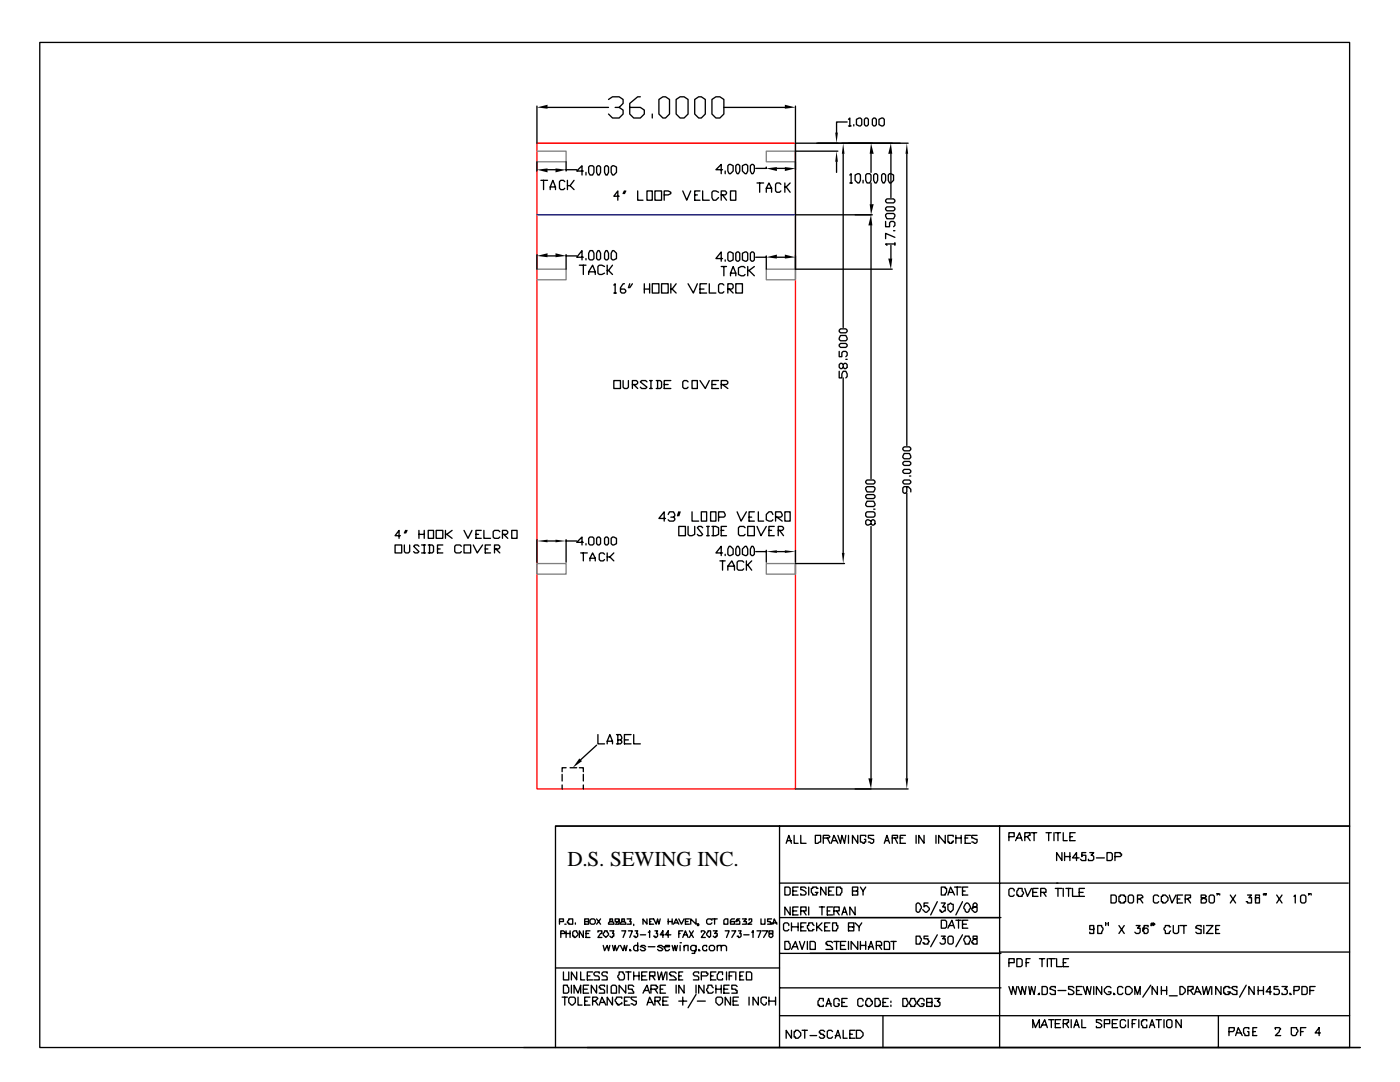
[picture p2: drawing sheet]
<svg xmlns="http://www.w3.org/2000/svg" width="279mm" height="216mm" viewBox="0 0 279 216" stroke-linecap="round" stroke-linejoin="round" font-family="sans-serif">
<defs><g id="words">
<text font-size="4.2" x="113.2" y="172.8">D.S. SEWING INC.</text>
</g></defs>
<path d="M107.2 28.6h51.6v128.8h-51.6z" fill="none" stroke="#f00" stroke-width=".26"/>
<path d="M107.2 42.9h51.6" fill="none" stroke="#00f" stroke-width=".26"/>
<path d="M107.2 30.2h5.8v2.1h-5.8M152.9 30.2h5.9v2.1h-5.9zM107.2 53.7h5.8v2.1h-5.8M152.9 53.7h5.9v2.1h-5.9zM107.2 112.4h5.8v2.2h-5.8zM152.9 112.4h5.9v2.2h-5.9zM158.8 112.4v2.2z" fill="none" stroke="#808080" stroke-width=".26"/>
<g fill="none" stroke="#000" stroke-width=".26">
<path d="M7.9 8.5h261.4v156.3h-158.4v44.2h-103zM121.4 19.8l.8-.5h1.4l.8 .5v.8l-.8 .8h-.8M127.8 19.3h-.5l-1.6 1.3v2.2l.8 .7h1.3l.8-.7v-.8l-.8-.6h-2.1M131.5 19.8l.8-.5h.5l.8 .5v3l-.8 .7h-.5l-.8-.7zM134.9 19.8l.8-.5h.8l.8 .5v3l-.8 .7h-.8l-.8-.7zM138.6 19.8l.8-.5h.6l.8 .5v3l-.8 .7h-.6l-.8-.7zM142.1 19.8l.8-.5h.8l.8 .5v3l-.8 .7h-.8l-.8-.7zM107.2 21.2v7.4M107.2 32.3v1.8M107.9 36h1.4M108.5 36v1.8M109.3 33.9h1.6"/>
<path d="M109.3 21.4h12.1M109.8 37.8v-.5l.5-1.3 .6 1.3v.5M109.8 37.3h1.1M112.7 36.2l-.3-.2h-.5l-.2 .2v1.4l.2 .2h.5l.3-.2M113 32.3v1.8M113 33.9h2.1M113.2 36v1.8M113.8 37l.8 .8M114.6 36l-.8 1h-.6M116.4 34.1h-1.3l1.1-1v1.8M116.9 34.4v.5M117.7 33.1h.6l.2 .2v1.1l-.2 .5h-.6l-.2-.5v-1.1z"/>
<path d="M119.3 33.1h.3l.3 .2v1.1l-.3 .5h-.3l-.2-.5v-1.1zM120.9 33.1h.3l.2 .2v1.1l-.2 .5h-.3l-.2-.5v-1.1zM122.2 33.1l.8 .2v1.1l-.5 .5h-.3l-.2-.5v-1.1zM123.6 39.2h-1.1l.8-1.1v1.9M123.6 21.4l.8 .6v.8l-.8 .7h-1.4l-.8-.7M124.6 38.1l-.2 .5M124.9 38.1l-.3 .5M127.3 38.1v1.9h1M129.1 38.1h1.1v1.9h-1.1zM130.2 22.8v.7M130.7 38.1h1.3v1.9h-1.3zM132.6 38.9h.7l.6-.3v-.2l-.6-.3h-.7v1.9"/>
<path d="M136.3 38.1l.8 1.9 .7-1.9M138.6 38.9h.6M139.7 38.1h-1.1v1.9h1.1M140.2 38.1v1.9h1.4M143.4 38.4l-.5-.3h-.6l-.2 .3v1l.2 .6h.6l.5-.6M143.9 38.9h.8l.3-.3v-.2l-.3-.3h-.8v1.9M144.2 33.9h-1.3l1-1.1v1.9M144.2 38.9l.8 1.1M144.5 21.4h12.1M144.7 34.1v.6M145.3 33.1l.2-.3 .8 .3v1l-.5 .6h-.3l-.2-.6zM145.8 38.1h1v1.9h-1z"/>
<path d="M146.8 33.1l.3-.3h.3l.2 .3v1l-.2 .6h-.3l-.3-.6zM148.2 33.1l.5-.3h.3l.2 .3v1l-.2 .6h-.3l-.5-.6zM149.8 33.1l.2-.3h.3l.2 .3v1l-.2 .6h-.3l-.2-.6zM151.1 36.5h1.3M151.6 36.5v1.9M152.9 38.4v-.8l.6-1.1 .5 1.1v.8M152.9 33.3v.3h-2.1M152.9 37.6h1.1M155 33.6h1.6M155.8 36.8l-.2-.3h-.6l-.2 .3v1.3l.2 .3h.6l.2-.3M156.6 36.5v1.9M156.9 37.3l.8 1.1"/>
<path d="M157.7 36.5l-.8 .8h-.3M158.8 21.2v32.5h19.3M158.8 28.6h22.4M158.8 30.2h8.4M167 32.3v2.1M168.3 30.7v34.7M169.1 24.3h-2.1v2.2M169.3 23.8l.3-.3v1.6M169.3 25.1h.6M169.6 34.9l.3-.2v1.8M169.6 36.5h.5M170.4 24.9v.2"/>
<path d="M170.7 34.9l.5-.2h.2l.3 .2v1.1l-.3 .5h-.2l-.5-.5zM170.9 23.8l.5-.3h.3l.3 .3v1.1l-.3 .2-.8-.2zM172.2 36v.5M172.5 23.8l.3-.3h.2l.3 .3v1.1l-.3 .2h-.2l-.3-.2zM173 34.7h.6l.2 .2v1.1l-.2 .5h-.6l-.2-.5v-1.1zM173.8 30.7v3.7M173.8 36.5v4.2M174.1 23.8l.3-.3h.2l.3 .3v1.1l-.3 .2h-.2l-.3-.2zM174.4 34.9l.2-.2h.3l.3 .2v1.1l-.3 .5h-.3l-.2-.5zM175.4 23.8l.5-.3h.3l.3 .3v1.1l-.3 .2-.8-.2zM175.9 34.9l.3-.2h.3l.2 .2v1.1l-.2 .5h-.3l-.3-.5zM177 39.7h1.3l.3 .3v.2l-.3 .3h-1.3l-.3-.3v-.2z"/>
<path d="M177.3 34.9l.2-.2 .8 .2v1.1l-.5 .5h-.3l-.2-.5zM177.8 30.7v8.7M181 30.7v58.2M107.2 50.8v2.9M109.3 51.1h1.6M113 50.8v2.9M113 51.1h2.1M115.6 52.9h1.3M116.4 51.3h-1.3l1.1-1.3v1.9M116.4 52.9v1.9M116.9 51.6v.3M117.5 54.8v-.6l.8-1.3 .5 1.3v.6"/>
<path d="M117.5 54.2h1.3M117.7 50h.6l.2 .5v1.1l-.2 .3h-.6l-.2-.3v-1.1zM119.3 50h.3l.3 .5v1.1l-.3 .3h-.3l-.2-.3v-1.1zM120.7 53.2l-.6-.3h-.5l-.3 .3v1.3l.3 .3h.5l.6-.3M120.9 50h.3l.2 .5v1.1l-.2 .3h-.3l-.2-.3v-1.1zM121.2 52.9v1.9M121.4 54l.8 .8M122.2 50h.3l.5 .5v1.1l-.5 .3h-.3l-.2-.3v-1.1zM122.2 52.9l-.8 1.1h-.2M122.5 56.9l.3-.3v1.9M122.5 58.5h.5M124.6 56.6h-.2l-.6 .8v.8l.3 .3h.5l.3-.3v-.3l-.3-.2h-.8"/>
<path d="M125.7 56.6l-.3 .8M126.2 56.6l-.5 .8M128.6 56.6v1.9M128.6 57.7h1M129.6 56.6v1.9M130.2 56.6h1.3v1.9h-1.3zM132 56.6h1.3v1.9h-1.3zM133.9 56.6v1.9M134.1 57.7l.8 .8M134.9 56.6l-.8 1.1h-.2M137.3 56.6l1.1 1.9 .8-1.9M139.7 57.7h.8"/>
<path d="M141 56.6h-1.3v1.9h1.3M141.6 56.6v1.9h1.3M143.9 53.2h1.1M144.2 51.6h-1.3l1-1.3v1.8M144.5 56.9l-.3-.3h-.5l-.3 .3v1.3l.3 .3h.5l.3-.3M144.5 53.2v1.8M144.7 51.9v.2M145.3 57.7h.7l.3-.3v-.5l-.3-.3h-.7v1.9M145.5 50.3l.8 .2v1.4l-.5 .2h-.3l-.2-.2v-1.4zM145.5 57.7l.8 .8M145.8 55v-.5l.5-1.3 .5 1.3v.5M145.8 54.5h1"/>
<path d="M146.8 56.6h1.4v1.9h-1.4zM147.1 50.3h.3l.2 .2v1.4l-.2 .2h-.3l-.3-.2v-1.4zM148.2 50.5l.5-.2h.3l.2 .2v1.4l-.2 .2-.8-.2zM148.7 53.4l-.3-.2h-.5l-.5 .2v1.4l.5 .2h.5l.3-.2M149.2 53.2v1.8M149.5 54l1 1M150 50.3h.3l.2 .2v1.4l-.2 .2h-.3l-.2-.2v-1.4zM150.5 53.2l-1 .8h-.3M150.8 51.3h2.1M152.9 51.1v2.6M155 51.3h1.6M158.8 42.9h15.3"/>
<path d="M173.8 45v50.5M176.7 44.2v1h.8v-.8l.3-.2h.5l.3 .2v.6l-.3 .2M177 42.6h1.3l.3 .3-.3 .8h-1.3l-.3-.6v-.2zM177 41.3h1.3l.3 .2v.3l-.3 .3h-1.3l-.3-.3v-.3zM177.8 48.9v2.7M178.3 46h.3M178.6 48.7h-1.9l.3 .2M178.6 47.4l-1.9-.8v1M178.6 48.4v.5M122.5 75.9h1.3v1.6h-1.3zM124.4 75.9v1.4l.2 .2h.5l.3-.2v-1.4M126.2 76.7h.8l.3-.2v-.3l-.3-.3h-.8v1.6"/>
<path d="M126.5 76.7l.8 .8M129.1 76.2l-.2-.3h-.8l-.3 .3 1.3 1.1-.2 .2h-.8l-.3-.2M129.6 75.9h.6M129.6 77.5h.6M129.9 75.9v1.6M131 75.9h.8l.2 .3v1.1l-.2 .2h-.8M131.2 75.9v1.6M132.6 76.7h.7M133.9 75.9h-1.3v1.6h1.3M137.3 76.2l-.2-.3h-.6l-.2 .3v1.1l.2 .2h.6l.2-.2M138.1 75.9h1.1v1.6h-1.1zM139.7 75.9l1.1 1.6 .8-1.6"/>
<path d="M142.1 76.7h.8M143.4 75.9h-1.3v1.6h1.3M143.9 76.7h1.1l.3-.2v-.3l-.3-.3h-1.1v1.6M144.2 76.7l1.1 .8M167.5 68.8l.2-.3h1.1l.3 .3v.3l-.3 .2h-1.1l-.2-.2zM167.5 65.9l.2-.3h1.1l.3 .3v.2l-.3 .3h-1.1l-.2-.3zM167.5 74.1v1.3h.5v-.8l.3-.5h.5l.3 .5v.5l-.3 .3M167.5 70.1v1.1h.5v-.8l.3-.3h.5l.3 .3v.5l-.3 .3M167.7 66.9h1.1l.3 .8-.3 .3h-1.1l-.2-.3zM168.3 72.8l.2-.3h.3l.3 .3v.5l-.3 .3h-.3l-.2-.3v-.5l-.3-.3h-.3l-.2 .3v.5l.2 .3h.3l.3-.3M168.3 75.4v34.9M168.8 71.7h.3"/>
<path d="M173 98.7h1.4l.2 .3v.2l-.2 .3h-1.4l-.2-.3v-.2zM173 97.1h1.4l.2 .3-.2 .8h-1.4l-.2-.6v-.2zM173 95.8h1.4l.2 .2v.3l-.2 .3h-1.4l-.2-.3v-.3zM180.2 96l.2-.2h1.1l.3 .2v.3l-.3 .3h-1.1l-.2-.3zM180.2 93.9l.2-.2h1.1l.3 .2v.3l-.3 .3h-1.1l-.2-.3zM180.2 92.3l.2-.2h1.1l.3 .2v.3l-.3 .3h-1.1l-.2-.3zM180.2 89.4l.2-.2h1.1l.3 .2v.3l-.3 .3h-1.1l-.2-.3zM180.4 90.5h1.1l.3 .8-.3 .2h-1.1l-.2-.2zM181 97.1v1.1l-.3 .2h-.3l-.2-.2v-.8l.2-.3h.8l.6 .5v.6M181 98.4v56.9M181.5 95h.3M78.8 108.7h1.4v1.6h-1.4z"/>
<path d="M79.9 106.9h-1.1l.8-1.1v1.6M80.7 108.7v1.4l.3 .2h.5l.3-.2v-1.4M81 105.8l-.3 .6M81.2 105.8l-.2 .6M83.6 109l-.3-.3h-.5l-.3 .3 1.1 1.1-.3 .2h-.5l-.3-.2M83.6 105.8v1.6M83.6 106.6h1.1M84.1 110.3h.8M84.1 108.7h.8M84.7 105.8v1.6M84.7 108.7v1.6M85.5 105.8h1v1.6h-1z"/>
<path d="M85.5 108.7h.8l.2 .3v1.1l-.2 .2h-.8M85.7 108.7v1.6M87 105.8h1.4v1.6h-1.4zM87.3 109.5h.5M88.4 108.7h-1.1v1.6h1.1M88.9 105.8v1.6M89.2 106.6l1 .8M90.2 105.8l-1 .8h-.3M92.1 109l-.3-.3h-.8l-.2 .3v1.1l.2 .2h.8l.3-.2M92.6 108.7h1.3v1.6h-1.3zM92.6 105.8l.8 1.6 .8-1.6M94.5 108.7l.7 1.6 1.1-1.6"/>
<path d="M95 106.6h.5M96 105.8h-1v1.6h1M96.6 105.8v1.6h1.3M96.8 109.5h.6M97.9 108.7h-1.1v1.6h1.1M98.7 109.5h.8l.2-.2v-.3l-.2-.3h-.8v1.6M99 109.5l.7 .8M99.7 106.1l-.2-.3h-.8l-.3 .3v1.1l.3 .2h.8l.2-.2M100.3 106.6h.8l.2-.2v-.3l-.2-.3h-.8v1.6M100.5 106.6l.8 .8M102.1 105.8h1.1v1.6h-1.1zM107.2 107.7v4.5"/>
<path d="M109.3 107.9h1.6M113 107.7v4.5M113 107.9h2.1M115.9 110.3h1.3M116.4 108.2h-1.3l1.1-1v1.5M116.4 110.3v1.6M116.9 108.5v.2M117.5 107.4l.2-.2h.6l.2 .2v1.1l-.2 .2h-.6l-.2-.2zM117.7 111.9v-.5l.6-1.1 .5 1.1v.5M117.7 111.4h1.1M119.3 107.2h.3l.3 .2v1.1l-.3 .2h-.3l-.2-.2v-1.1zM120.7 107.4l.2-.2h.3l.2 .2v1.1l-.2 .2h-.3l-.2-.2z"/>
<path d="M120.7 110.6l-.3-.3h-.5l-.3 .3v1.1l.3 .2h.5l.3-.2M121.2 110.3v1.6M121.7 111.1l.8 .8M122.2 107.2l.8 .2v1.1l-.5 .2h-.3l-.2-.2v-1.1zM122.5 110.3l-.8 .8h-.5M132.8 103.5h-1.3l1.1-1.4v1.9M133.3 102.7l.3-.6h.8l.3 .8-.3 .3h-.5M134.4 103.2l.3 .3v.2l-.3 .3h-.8l-.3-.3M135.5 105h1.3v1.9h-1.3zM135.5 102.1l-.3 .8M135.7 102.1l-.2 .8M137.3 105v1.6l.3 .3h.5l.5-.3v-1.6"/>
<path d="M138.1 102.1v1.9h1.3M140 102.1h1v1.9h-1zM140.2 105.3l-.2-.3h-.6l-.2 .3 1 1.3-.2 .3h-.6l-.2-.3M141 105h.6M141 106.9h.6M141.3 105v1.9M141.8 102.1h1.1v1.9h-1.1zM142.1 105h.8l.5 .3v1.3l-.5 .3h-.8M142.3 105v1.9M143.4 103.2h1.1l.2-.3-.2-.8h-1.1v1.9M143.7 111.9h1M143.9 105.8h.6"/>
<path d="M144.2 110.3h-1.3l1-1.3v1.9M144.2 111.9v1.9M144.7 110.6v.3M145 105h-1.1v1.9h1.1M145.3 113.8v-.8l.7-1.1 .6 1.1v.8M145.3 113h1.3M145.5 109h.3l.5 .5v1.1l-.5 .3h-.3l-.2-.3v-1.1zM147.1 109h.3l.2 .5v1.1l-.2 .3h-.3l-.3-.3v-1.1zM147.1 102.1l.8 1.9 1.1-1.9M148.2 109.5l.5-.5h.3l.2 .5v1.1l-.2 .3-.8-.3zM148.4 112.2l-.2-.3h-.8l-.3 .3v1.3l.3 .3h.8l.2-.3M148.7 105.3l-.3-.3h-.8l-.2 .3v1.3l.2 .3h.8l.3-.3"/>
<path d="M149 111.9v1.9M149.2 105h1.3v1.9h-1.3zM149.2 112.7l.8 1.1M149.5 103.2h.5M150 109h.3l.2 .5v1.1l-.2 .3h-.3l-.2-.3v-1.1zM150 111.9l-.8 .8h-.2M150.5 102.1h-1v1.9h1M150.8 110.1h2.1M151.1 105l.8 1.9 1-1.9M151.3 102.1v1.9h1.1M152.9 109.8v2.4M153.5 105.8h.5"/>
<path d="M154.3 102.7l-.3-.6h-.5l-.6 .6v1l.6 .3h.5l.3-.3M154.5 105h-1v1.9h1M154.8 103.2h1l.3-.3-.3-.8h-1v1.9M155 103.2l1.1 .8M155 110.1h1.6M155.3 105.8h.8l.3-.2v-.3l-.3-.3h-.8v1.9M155.6 105.8l.8 1.1M156.6 102.1h1.1v1.9h-1.1zM158.8 109.8v2.4M158.8 112.4h9.7M172.8 102.4l.2-.3h1.4l.2 .3v.5l-.2 .3h-1.4l-.2-.3zM173 100h1.4l.2 .8-.2 .3h-1.4l-.2-.3z"/>
<path d="M173.8 104l.3-.3h.3l.2 .3v.5l-.2 .3h-.3l-.3-.3v-.5l-.5-.3h-.3l-.2 .3v.5l.2 .3 .8-.3M173.8 105v50.3M174.4 101.6h.2M112.2 154.5v1.3M112.2 156.6v.8M113 153.2h-.8v.8M113.8 153.2h1.3M115.6 153.2h.8v.8M116.4 154.5v1.3M116.4 156.6v.8M119.1 148.7l-3.2 2.9M119.3 146.6v1.8h1.4"/>
<path d="M121.2 148.4v-.5l.5-1.3 .5 1.3v.5M121.2 147.9h1M123 146.6h.8l.3 .5v.3l-.3 .2M123.3 147.6h.5l.3 .3v.3l-.3 .2h-.8M123.3 146.6v1.8M124.6 147.6h.8M125.9 146.6h-1.3v1.8h1.3M126.5 146.6v1.8h1.3M158.8 157.4h22.4M110.9 164.8h158.4v44.2M155.6 164.8v44.2M156.6 177h.8l.3 .3v1l-.3 .3h-.8z"/>
<path d="M156.9 168.3l.5-1.6 .6 1.6M157.2 167.7h.8M158.2 177.8h.8M158.5 166.7v1.6h.8M159.3 177h-1.1v1.6h1.1M159.8 166.7v1.6h1.1M160.9 177.3l-.3-.3h-.8v.5h.3l.8 .6v.2l-.3 .3h-.8v-.3M161.4 177v1.6M162.7 166.7h1.1v1.3h-.3l-.3 .3h-.5zM163.2 177.3h-.2v-.3h-.8v.3h-.3v.8l.3 .2v.3h.8v-.3l.2-.2h-.5M164.3 167.2h1.1l.2-.2-.2-.3h-1.1v1.6M164.8 177v1.6l-1-1.6v1.6"/>
<path d="M165.1 167.2l.5 1.1M165.4 177.8h.5M165.9 168.3l.5-1.6 .8 1.6M166.2 167.7h.8M166.4 177h-1v1.6h1M167 177h.7v.3h.3v.8l-.3 .2v.3h-.7zM167.2 166.7l.5 1.6 .3-1.6 .5 1.6 .3-1.6M169.3 166.7v1.6M170.1 177.8h.8l.3-.3v-.5h-1.1v1.6h1.1v-.8h-.3M171.2 166.7v1.6l-1.1-1.6v1.6M171.7 177l.5 .8v.8M172.8 167v-.3h-1.1v1.3l.8 .3v-.3h.3v-.5h-.3"/>
<path d="M172.8 177l-.6 .8M174.4 166.7h-1.1v.5l1.1 .3v.5l-.3 .3-.8-.3M176.5 168.3l.5-1.6 .5 1.6M176.7 167.7h.6M178.1 167.2h1v-.5h-1v1.6M178.6 167.2l.5 1.1M179.7 167.2h.5M180.7 166.7h-1v1.6h1M182.8 166.7v1.6M184.4 166.7v1.6l-1-1.6v1.6M186.8 166.7v1.6M187.1 179.9l-1.4 2.7"/>
<path d="M187.9 177h.7v.3h.3v.8l-.3 .2v.3h-.7zM188.6 166.7v1.6l-1.3-1.6v1.6M189.2 178.6l.5-1.6 .8 1.6M189.4 178.1h.8M190.2 167v-.3h-1v1.3h.2v.3h.6v-.3h.2v-.3M190.5 177h1.3M190.8 167.2h1M190.8 166.7v1.6M191 177v1.6M191.8 166.7v1.6M192.1 177.8h.5M192.1 179.9l-1.3 2.7"/>
<path d="M192.6 167.2h.5M193.1 177h-1v1.6h1M193.7 166.7h-1.1v1.6h1.1M195 166.7h-1.1v.5l1.1 .3v.5l-.3 .3-.8-.3M199.5 164.8v11.4h-43.9M201.3 167h1.1v-.8h-1.1v1.5M202.4 177.8v-.3l-.3-.2h-.5l-.3 .2v1.1l.3 .3h.5l.3-.3M202.7 167.7l.8-1.5 .5 1.5M202.9 167.2h.8M203.2 177.3h.8v.5l.3 .3-.3 .8h-.8v-.3h-.3v-.8l.3-.3zM204.5 177.3l.6 1.6 .7-1.6M204.5 167h.6l.2-.3h.3v-.5h-1.1v1.5"/>
<path d="M205.1 167l.5 .7M205.8 166.2h1.1M206.1 178.1h.8M206.4 166.2v1.5M207.2 177.3h-1.1v1.6h1.1M207.7 178.1h1.1v-.6l-.3-.2h-.8v1.6M208.2 178.1l.6 .8M208.8 166.2h1M209.3 166.2v1.5M210.3 166.2v1.5M210.6 177.3h1.3M210.6 166.2h1.1"/>
<path d="M210.9 176.2h58.2M211.1 176.2h-11.6v32.8M211.1 166.2v1.5M211.1 177.3v1.6M211.9 170.1v1.6l-1-1.6v1.6M212.2 166.2v1.5h.8M212.2 177.3v1.6M212.5 170.1v1.6M212.5 170.9h1M212.7 177.3h1.1M213.3 177.3v1.6M213.5 167h.5"/>
<path d="M213.5 170.1v1.6M214 177.3v1.6h1.1M214.6 166.2h-1.1v1.5h1.1M215.4 171.2h-1.4l.8-1.1v1.6M215.4 178.1h.8M216.4 177.3h-1v1.6h1M216.7 170.1h-.8v.8v-.2h.8v1h-.8l-.3-.3M217.5 170.1h.8l-.5 .6h.2l.3 .2v.5l-.3 .3h-.8v-.3M218.8 171.2h1.6M220.9 170.1h.8l.3 .3v1l-.3 .3h-.8zM221.7 178.6h.8l.3 .3v1l-.3 .3h-.8zM222.5 170.9h1.1l.2-.2v-.3h-.2v-.3h-1.1v1.6"/>
<path d="M223.3 178.9h.3v-.3h.8v.3h.2v1h-.2v.3h-.8v-.3h-.3zM225.2 178.9l.2-.3h.6l.2 .3v1l-.2 .3h-.6l-.2-.3zM227 179.4h.5l.3-.3h.3v-.2l-.3-.3h-.8v1.6M227.5 179.4l.6 .8M231.2 178.9l-.2-.3h-.5l-.3 .3v1l.3 .3h.5l.2-.3M231.8 178.9h.2v-.3h.6l.5 .5v.6l-.5 .5h-.6v-.3h-.2zM233.4 178.6l.5 1.6 .8-1.6M234.9 179.4h.6M236 178.6h-1.1v1.6h1.1M236.5 179.4h.6l.2-.3h.3v-.5h-1.1v1.6M237.1 179.4l.5 .8M239.7 178.6v.5h.5l.3 .3h.3v.5l-.3 .3h-.8v-.8h.3l.8-.5-.3-.3z"/>
<path d="M241.3 178.9a.66 .66 0 0 1 1.1 0v1l-.3 .3h-.5l-.3-.3zM243.2 178.3h-.3h.3l-.3 .3M243.4 178.3v.3M245.5 178.6l1.1 1.6M246.6 178.6l-1.1 1.6M249 178.6h.8l-.6 .5h.6v1.1h-.8v-.3h-.3M251.4 178.9v-.3h-.8v1.6h.8v-1.1h-.8v.6M252.1 178.3v.3M252.7 178.3h-.3h.3v.3h-.3M254.8 178.6l1.1 1.6M255.9 178.6l-1.1 1.6M258.2 178.9l.3-.3v1.6"/>
<path d="M259.6 178.9l.2-.3h.5l.3 .3v1l-.3 .3h-.5l-.2-.3zM261.4 178.3h-.3h.3l-.3 .3M261.7 178.3v.3M110.9 193.1h44.7M111.7 183.9h.7v-.5h-.7v1M111.9 186.3h.8v-.3l-.3-.3h-.5v1.4M112.2 199h1M112.4 196.6h.8v.2l.3 .3v.8l-.3 .3h-.8zM112.4 193.9v1.6h1.1v-1.6M112.7 184.4h.3zM112.7 199v1.6M113 185.7v1.4"/>
<path d="M113 186.3h.8M113.5 199.2a.94 .94 0 0 1 1.3 0v.8l-.5 .6h-.3l-.5-.6zM113.5 183.4h.8v1h-.8v-.3h-.3zM113.8 185.7v1.4M114 196.6v1.6M114.3 186l.3-.3h.5l.3 .8-.6 .6h-.2v-.3h-.3zM114.6 198.2v-1.6l.8 1.6 .5-1.6v1.6M114.8 184.1v.3M115.1 193.9v1.6l-1.1-1.6v1.6M115.4 199v1.6h.8M115.9 193.9v1.6h.8M116.4 185.7v1.4l-.8-1.4v1.4"/>
<path d="M116.4 197.4h.8M116.7 183.9h.8v-.5h-.8v1h.8v-.5h-.3M116.7 199.8h.5M116.9 186.3h.6M117.2 194.7h.5M117.5 196.6h-1.1v1.6h1.1M117.7 183.6a.66 .66 0 0 1 1.1 0v.5l-.3 .3h-.5l-.3-.3zM117.7 199h-1v1.6h1M117.7 185.7h-.8v1.4h.8M118.3 199.8h.5l.5-.6-.2-.2h-.8v1.6M118.3 193.9h-1.1v1.6h1.1M118.8 199.8l.5 .8"/>
<path d="M119.1 196.6v1.6l-1.1-1.6v1.6M119.1 183.4l.8 1M119.3 186v-.3h.8v.6h-.2l-.6 .8h.8M119.6 194.2v-.3h-.8l-.3 .3v.3l.3 .2h.5l.3 .3v.5h-1.1M119.9 183.4l-.8 1M120.4 188.6l.3 1.1 .5-1.1 .2 1.1 .3-1.1M120.7 185.7h.5v.3l.2 .3v.2l-.5 .6-.5-.6zM120.7 196.8v-.2h-.8l-.3 .2v.3h.3v.3h.5l.3 .2v.6h-1.1M121.2 194.2v-.3h-.8l-.3 .3v.3l.3 .2h.5l.3 .3v.5h-1.1M121.2 196.6v1.6M121.7 183.4v.5h.5l.3 .2v.3h-1.1v-.3l.3-.2h.5v-.5zM121.7 185.7h.8l-.3 .6h.3v.5h-.3v.3h-.2l-.3-.3"/>
<path d="M122 196.8l.2-.2h.6l.2 .2v1.4h-1zM122.2 199v1.6l-1-1.6v1.6M122.2 188.6l.3 1.1 .3-1.1 .2 1.1 .6-1.1M123.6 193.9h.8v.3l.2 .3v.8l-.2 .2h-.8v-.2l-.3-.3v-.3l.3-.2zM123.6 183.6v.3h-.3l-.3 .2v-.2h-.2v-.5h.8v1h-.8M123.8 188.6l.6 1.1 .2-1.1 .3 1.1 .2-1.1M124.1 183.4v.5h.5l.3 .2v.3h-1.1v-.3l.3-.2h.5v-.5zM124.1 199.2v-.2h-1.1v.2l-.2 .3v.3l.2 .2v.3h.3v.3l.8-.3v-.3M124.1 185.7h.8l-.5 1.4M124.6 199.8h.5M124.9 196.6v1.6l-1.3-1.6v1.6M124.9 193.9h1"/>
<path d="M125.1 183.4h.8l-.2 .5h.2v.5h-.8M125.4 185.7h.8l-.5 1.4M125.4 193.9v1.6M125.7 189.4l.2 .3h-.2zM125.7 199h-1.1v1.6h1.1M126.5 196.8l-.3-.2h-.8v.8h.8v.2l.3 .3v.3h-1.1M126.5 194.7h1M126.5 184.4v.3M126.5 193.9v1.6M126.7 185.7h.6l-.3 .6h.3v.5l-.3 .3h-.3v-.3h-.2M127 199h-1.1v.2l.3 .3 .8 .3v.5l-.3 .3-.8-.3M127.3 188.9v-.3h-.6l-.2 .3v.5l.2 .3h.6v-.3"/>
<path d="M127.3 188.1v1.6M127.5 193.9v1.6M127.8 186.5h1.1M128.1 194.7h.8M128.3 198.2l.8-1.6 .5 1.6M128.6 197.6h.8M128.9 188.9l-.3-.3h-.5l-.3 .3h.3l.8 .5-.3 .3h-.5l-.3-.3M129.1 193.9h-1v1.6h1M129.1 183.4v1l-.8-1v1M129.4 186h.2v-.3v1.4M129.4 188.9h1.3M129.6 194.7h1.1v-.8h-1.1v1.6"/>
<path d="M129.6 183.9h.3M129.9 197.4h1.1l.2-.3v-.3h-.2v-.2h-1.1v1.6M130.2 194.7l.5 .8M130.7 199.8h.8l.3-.3v-.5h-1.1v1.6M130.7 185.7h.5l-.2 .6h.2v.5l-.2 .3h-.3v-.3h-.3M130.7 197.4l.5 .8M131.2 193.9l.3 1.6 .5-1.6 .3 1.6 .5-1.6M131.2 199.8l.6 .8M131.8 183.4l-.3 1-.3-1-.2 1-.6-1h-.8v1h.8M131.8 197.4h.5M132.3 188.9l-.3-.3h-.5l-.3 .3 .8 .3 .3 .2-.3 .3h-.5l-.3-.3M132.3 199.8h.8"/>
<path d="M132.6 186.5h-.8l.5-.8v1.4M132.6 188.9h1v-.3h-.8v.3h-.2l.2 .8h.5l.3-.3M132.8 196.6h-1v1.6h1M133.1 193.9v1.6M133.3 199h-1v1.6h1M133.3 183.4v1M133.3 183.9h.8M133.9 186.5h-1.1l.5-.8v1.4M134.1 188.6l.3 1.1 .3-1.1 .2 1.1 .3-1.1M134.1 183.4v1M134.4 184.4l.5-1 .6 1M134.7 184.1h.5"/>
<path d="M134.9 194.2l-.2-.3h-.8l-.3 .3v.3h.3v.2h.5l.5 .6v.2h-1.3M134.9 196.6v1.6M135.5 183.4l.5 1 .5-1M135.5 199.8h1.6M135.5 194.7h.5M135.5 186.3h.2M135.7 188.1h.3zM135.7 188.6v1.1M136.3 193.9h-.8v1.6h.8M136.3 185.7h-.8v1.4M136.3 187.1l.5-1.4 .5 1.4M136.3 199v1.6"/>
<path d="M136.5 196.6v1.6l-1-1.6v1.6M136.5 188.9l.3-.3h.5v1.1M136.5 186.5h.6M136.5 188.6v1.1M136.8 183.9h.5M137.6 183.4h-.8v1h.8M137.6 185.7l.8 1.4M138.4 185.7l-.8 1.4M138.9 183.4v1l-1.1-1v1M138.9 188.6v1.1l-.3 .3v.2h-.5M138.9 188.9l-.3-.3h-.5l-.3 .3v.5l.3 .3h.5l.3-.3M138.9 196.6v1.6"/>
<path d="M138.9 198.4l-1.6 2.7M139.2 199.8h1.6M139.4 189.4l.3 .3h-.3zM139.4 194.2v-.3h-.8l-.2 .3v.3l.2 .2h.6l.2 .3v.5h-1M139.4 184.4h-.2h.2v.3h-.2M140 194.7h1l.3-.2v-.3h-.3v-.3h-1v1.6M140 186v-.3h.5l.3 .3-.8 1.1h.8M140.5 196.6v1.6l-1.1-1.6v1.6M141 188.9v-.3h-.5l-.3 .3v.5l.3 .3h.5v-.3M141.3 185.7h.5v1.1l-.2 .3-.6-.6zM141.6 188.9a.66 .66 0 0 1 1 0v.5l-.3 .3h-.5l-.2-.3zM141.8 194.7h.5"/>
<path d="M142.1 183.6l-.3-.2h-.5l-.3 .2v.5l.3 .3h.5l.3-.3M142.1 183.4h1M142.3 197.1l-.2-.3v-.2h-.8v.5l-.3 .3 .3 .8h.8l.2-.3M142.3 185.7h.8l-.5 .6h.5v.5h-.2v.3h-.3l-.3-.3M142.6 183.4v1M142.9 193.9h-1.1v1.6h1.1M142.9 197.4h1M142.9 196.6v1.6M143.1 199h.8l.3 .2v.8l-.5 .6h-.3l-.5-.6v-.8zM143.1 188.9l.3-.3h.5v1.1M143.1 188.6v1.1M143.9 188.9l.3-.3h.5l.3 .3v.8"/>
<path d="M143.9 196.6v1.6M144.2 194.5v-.6h-.8v.3l-.3 .3v.8l.3 .2h.8v-.2M144.5 183.6l.2-.2h.6v1h-.8zM144.5 197.4h.8M144.7 185.7h.8l-.5 1.4M145 193.9v1.6M145.5 196.6h-1v1.6h1M145.5 194.7h.5M145.8 199v1.6l-1.1-1.6v1.6M146 185.7h.8l-.8 1.4M146.3 199.8h.8M146.6 193.9h-1.1v1.6"/>
<path d="M146.6 183.4h-.6l-.2 .2v.8h.8v-.5h-.8v.2M146.8 193.9v1.6M147.1 196.8l-.3-.2h-.8v.8h.8v.2h.3v.6h-1.1M147.4 199h-1.1v1.6h1.1M147.4 185.7h.5l-.3 .6h.3v.5l-.3 .3h-.2v-.3h-.3M147.6 183.4h-.5l-.3 .5h.3v-.3h.3l.2 .3v.5h-.8M147.6 194.7h.6M148.2 183.4h.8l-.6 .5h.6v.5h-.8M148.4 193.9h-.8v1.6h.8M148.4 186.5h1.1M149 193.9h.8l.2 .3v1.3h-1zM149.5 183.6v-.2h.5v.5l-.8 .5h.8"/>
<path d="M149.5 199v1.6M150 186h.3v-.3v1.4M151.1 185.7h.8l-.6 1.4M151.3 199v1.6l-1-1.6v1.6M151.9 183.4v1h.8v-1M152.1 185.7h1.1l-.8 1.4M152.9 199.2v-.2h-.8l-.2 .2v.8l.5 .6h.3l.2-.3v-.3M153.5 185.7v.6h.5l.3 .2v.3l-.3 .3h-.3l-.2-.3v-.3l.2-.2h.6v-.6zM153.5 199.8h1.3M153.5 199v1.6M154 183.4h-.8v.5h.5v.2h.3v.3h-.8M154.3 184.4l.2-1 .5 1"/>
<path d="M154.3 184.1h.7M154.8 199v1.6M155.6 183.1h44.2M155.6 190.2h44.2M155.6 197.1h44.2M156.6 187.9h.8v.2l.3 .3v.8l-.3 .2h-.8zM157.4 184.7v-.3l-.2-.3h-.6l-.2 .3v1.1l.2 .2h.6l.2-.2M157.7 181v1.6l-1.1-1.6v1.6M158 189.4l.8-1.5 .5 1.5M158 184.1v1.6M158 184.9h1.3M158.2 181.8h.8"/>
<path d="M158.2 188.9h.8M159.3 181h-1.1v1.6h1.1M159.3 184.1v1.6M159.5 187.9l.6 1.5 .5-1.5M159.8 181.8h1.1v-.8h-1.1v1.6M159.8 184.9h.5M160.3 181.8l.6 .8M160.9 184.1h-1.1v1.6h1.1M161.1 187.9v1.5M161.4 181v1.6M161.7 187.9h.8l.2 .2v1.3h-1zM162.5 184.7l-.3-.3v-.3h-.8v.6h-.3v.5l.3 .3v.2h.8v-.2h.3"/>
<path d="M163 184.1v1.6M163.2 184.9l.8 .8M163.5 181h1.1M164 181v1.6M164 184.1l-1 1.1M164.3 199.8v-.6h-.8v.3l-.3 .3v.8h.3v.2h.8v-.2M164.6 184.9h.5M165.1 181.8h.5M165.6 184.1h-1v1.6h1M166.2 184.1h.8v.6h.2v.5l-.2 .3v.2h-.8zM166.2 181h-1.1v1.6h1.1M166.2 188.1l-.3-.2h-.8l-.3 .2v.3h.3v.2h.5l.6 .6v.2h-1.4"/>
<path d="M166.4 181.8h1.1v-.8h-1.1v1.6M166.4 187.9h1.1M167 187.9v1.5M167 181.8l.5 .8M167.5 199.8v-.3l-.3-.3h-.5l-.3 .3v1.1l.3 .2h.5l.3-.2v-.3h-.3M167.7 188.6h.8M168 182.6l.5-1.6 .6 1.6M168.3 182h.5M168.8 187.9h-1.1v1.5h1.1M169.1 199.2h-1.1v1.6h1.1M169.3 184.9h1.1v-.8h-1.1v1.6h1.1v-.8h-.3M169.3 187.9v1.5"/>
<path d="M170.7 181v1.6l-1.1-1.6v1.6M170.7 184.1l.7 .8v.8M171.2 187.9v1.5l-1.3-1.5v1.5M171.7 188.6h1.1M171.7 187.9v1.5M172 184.1l-.6 .8M172.2 199.8v-.3l-.2-.3h-.6l-.2 .3v1.1l.2 .2h.6l.2-.2M172.8 187.9v1.5M173 199.2h.6l.2 .3v.3h.3v.5l-.5 .5h-.6v-.2h-.2v-.8l.2-.3zM173.3 189.4l.5-1.5 .6 1.5M173.3 188.9h.8M174.6 199.2h.8v.3l.3 .3v.8h-.3v.2h-.8z"/>
<path d="M174.9 188.6h1v-.5l-.2-.2h-.8v1.5M175.4 188.6l.5 .8M176.5 187.9h.8l.2 .2v1.3h-1zM177.3 199.2h-1.1v1.6h1.1M177.8 199.8v.2zM177.8 187.9h1.1M178.3 187.9v1.5M180.2 199.2h.8l.2 .8-.2 .8h-.8zM181.8 199.2h.8l.2 .8-.2 .8h-.8v-.2l-.3-.3zM182.8 186.8h.8v.3l.3 .2-.3 1.1h-.8zM183.1 180.2h.3l.5 .8-.3 .8-.2 .2h-.3l-.3-.2v-1.4zM184.4 199.8v-.3l-.3-.3h-.5l-.2 .3v.3h-.3v.5l.5 .5h.5l.3-.2v-.3h-.5"/>
<path d="M185.2 186.8h-.8v.5h.8v.3l.3 .3-.3 .2v.3h-.8v-.3h-.3M185.2 180.2h-.8v.8l.3-.3h.2l.6 .5v.3l-.6 .5h-.2l-.6-.5M186.5 199.2h1.1l-.5 .6h.2v.2h.3v.6l-.3 .2h-.8v-.2M187.1 186.5l-1.4 2.4M187.9 183.6h.7l.3 .3v1l-.3 .3h-.7zM187.9 186.8h.7l-.5 .5h.5v.8l-.2 .3h-.5l-.3-.3M187.9 180.2h.7l-.5 .8h.5v.8l-.7 .2v-.2h-.3v-.3M189.2 187.1a.66 .66 0 0 1 1 0v1l-.2 .3h-.6l-.2-.3zM189.2 180.4h.2l.3-.2 .3 .2h.2v1.1l-.5 .5-.5-.5zM189.2 185.2l.8-1.6 .5 1.6M189.4 184.7h.8M190.8 183.6h1"/>
<path d="M191.3 183.6v1.6M192.1 184.4h.8M192.1 186.5l-1.3 2.4M192.6 186.8h.8v.3l.3 .2-.3 1.1h-.8l-.2-.8zM192.9 180.2h.2l.6 .8-.3 .8-.3 .2h-.2l-.5-.8v-.2zM193.1 183.6h-1v1.6h1M194.2 186.8v.5h.5l.3 .3v.8h-.8v-.3h-.3v-.2l.6-.6h.5v-.5zM194.5 180.2l-.3 .2v.6h.8v.8l-.3 .2h-.2l-.6-.5v-.3h.3v-.2h.5l.3-.3v-.3l-.3-.2zM199.5 190h69.8M201.3 192.1h1.1v-.8h-1.1v1.6M201.3 196.8l.6 1.6 .2-1.6 .6 1.6 .2-1.6M202.9 191.3h.8l.3 .3v1l-.3 .3h-.8z"/>
<path d="M203.2 196.8l.5 1.6 .3-1.6 .5 1.6 .3-1.6M204.8 192.1h.5M205.3 196.8l.3 1.6 .2-1.6 .6 1.6 .2-1.6M205.6 191.3h-.8v1.6M207.2 198.4l.2-.2v.2zM207.4 191.3h1.1M208 196.8h.8l.2 .3v1.1l-.2 .2h-.8zM208 191.3v1.6M209 191.3v1.6M209.3 191.3h1.3M209.8 191.3v1.6M210.6 197.1v-.3h-.8l-.3 .3v.3l1.1 .2v.8h-.8l-.3-.2"/>
<path d="M210.9 191.3v1.6h1M211.1 197.6h1.6M212.2 192.1h.5M213.3 191.3h-1.1v1.6h1.1M214.3 197.1l-.3-.3h-.7v.6h.2l.8 .5v.3l-.3 .2h-.7v-.2M214.8 197.6h.6M215.9 196.8h-1.1v1.6h1.1M216.2 196.8l.5 1.6 .3-1.6 .5 1.6 .3-1.6M218.3 185.2v.3h-.8v-.8h.8v1.6h-.8v-.3M218.3 196.8v1.6M219.1 184.7h.8v.2l.2 .3-.2 1.1h-.8zM219.9 196.8v1.6l-1.1-1.6v1.6"/>
<path d="M220.7 184.4v-.3v.6M221.2 184.4v-.3v.6M221.7 197.1l-.2-.3h-.6l-.5 .6v.5l.5 .5h.6l.2-.2v-.3h-.5M222.2 198.2l.3 .2h-.3zM223.3 184.7l1.1 1.6M224.1 197.1l-.3-.3h-.5l-.3 .3v1.1l.3 .2h.5l.3-.2M224.4 184.7l-1.1 1.6M224.6 197.1l.3-.3h.5l.6 .6v.5l-.6 .5h-.5l-.3-.2zM226.5 198.4v-1.6l.5 1.6 .5-1.6v1.6M226.7 184.7h.8l-.5 .5h.5v.8l-.2 .3h-.6l-.2-.3M229.1 184.9v-.2h-.8v.2l-.2 .3v.5l.2 .3v.3h.6l.2-.3v-.5l-.2-.3h-.6v.3l-.2 .2M229.7 196.6l-1.6 2.4"/>
<path d="M229.9 184.4h-.2l.2-.3v.6h-.2M230.5 184.4h-.3v-.3l.3 .3-.3 .3M231 196.8v1.6l-1.1-1.6v1.6M231.8 197.6h1M231.8 196.8v1.6M232.8 196.8v1.6M233.4 198.7h1.5M233.6 184.9h-.2v-.2h-.8v.2l-.3 .3v.3l.3 .2v.6h.8v-.3l.2-.3M234.2 184.7v1.3l.2 .3h.5l.3-.3v-1.3M235.5 196.8h.5l.5 .6v.5l-.5 .5h-.5zM235.5 184.7h1.3M236.3 184.7v1.6"/>
<path d="M237.1 197.6h.5l.3-.2h.2v-.6h-1v1.6M237.6 197.6l.5 .8M238.4 198.4l.5-1.6 .8 1.6M238.7 197.9h.7M239.7 184.9v-.2h-.8l-.2 .2v.3l1 .3v.8h-.8l-.2-.3M240 196.8l.2 1.6 .6-1.6 .2 1.6 .6-1.6M240.2 184.7v1.6M240.8 184.7h1.3l-1.3 1.6h1.3M241.8 196.8v1.6M242.6 185.5h.6M243.4 184.7h-.8v1.6h.8M243.7 196.8v1.6l-1.1-1.6v1.6"/>
<path d="M245.5 197.1h-.2v-.3h-.8v.3h-.3v1.1h.3v.2h.8v-.2h.2v-.3h-.5M246.9 197.1v-.3h-.8l-.3 .3 .8 .5h.3v.8h-.8l-.3-.2M248.7 196.6l-1.3 2.4M250.3 196.8v1.6l-1.1-1.6v1.6M251.1 197.6h1M251.1 196.8v1.6M252.1 196.8v1.6M253.7 197.9h-1l.8-1.1v1.6M255.1 196.8h-.8v.6h.8l.2 .2v.6l-.2 .2h-.8v-.2M255.9 196.8h1l-.5 .6h.2l.3 .2v.6l-.3 .2h-.7v-.2M257.4 198.2l.3 .2h-.3zM258.2 197.6h.8l.3-.2v-.6h-1.1v1.6"/>
<path d="M259.8 196.8h.8l.3 .3v1.1l-.3 .2h-.8zM261.4 197.6h.8M262.5 196.8h-1.1v1.6M104.5 209h167M119.6 200.6l.5-1.6 .8 1.6M119.9 200h.8M129.1 200.6l.5-1.6 .8 1.6M129.4 200h.8M155.6 202.7h113.7M158 205.6v1.6l-1.1-1.6v1.6M158.5 205.8h.3v-.2h.5l.5 .5v.5l-.5 .6h-.5v-.3h-.3zM160.1 205.6h1"/>
<path d="M160.6 205.6v1.6M161.7 206.6h1.3M164.6 205.8l-.3-.2h-.5l-.3 .2v.3h.3v.3h.5v.2h.3v.3l-.3 .3h-.5l-.3-.3M164.8 200.8l.6-1.6 .5 1.6M165.1 200.3h.8M166.2 205.8l-.3-.2h-.5l-.3 .2v1.1l.3 .3h.5l.3-.3M166.7 207.2l.5-1.6 .5 1.6M166.7 206.6h.8M168 200h.5M168.3 205.6v1.6h.8M169.6 206.4h.5M170.7 205.6h-1.1v1.6h1.1"/>
<path d="M170.9 205.6h.8l.5 .5v.5l-.5 .6h-.8zM176.2 202.7v6.3M176.2 200h.5M177.8 200.6v.2M184.9 200h1.1v-.8h-1.1v1.6h1.1v-.8h-.3M206.1 205.1v-1.6l.5 1.6 .8-1.6v1.6M207.7 205.1l.8-1.6 .5 1.6M208 204.5h.8M209.3 203.5h1M209.8 203.5v1.6M210.6 204.3h.8M211.7 203.5h-1.1v1.6h1.1"/>
<path d="M212.2 204.3h.8v-.3h.3v-.5h-1.1v1.6M212.7 204.3l.6 .8M213.8 203.5v1.6M214.3 205.1l.5-1.6 .6 1.6M214.6 204.5h.5M215.9 203.5v1.6h.8M219.9 203.7l-.3-.2h-.8v.5h.3l.8 .5v.3l-.3 .3h-.8v-.3M220.4 204.3h1.1v-.8h-1.1v1.6M222 204.3h.8M223 203.5h-1v1.6h1M224.6 203.7l-.2-.2h-.6l-.2 .2v1.1l.2 .3h.6l.2-.3v-.3M225.2 203.5v1.6"/>
<path d="M226 204.3h.5M226.7 203.5h-.7v1.6M227.3 203.5v1.6M228.9 203.7v-.2h-.8v.2h-.3v.8l.3 .3v.3h.8v-.6M229.4 205.1l.5-1.6 .6 1.6M229.7 204.5h.5M230.7 203.5h1.1M231.2 203.5v1.6M232.3 203.5v1.6M232.8 203.7l.3-.2h.5l.3 .2v1.1l-.3 .3h-.5l-.3-.3zM235.7 203.5v1.6l-1-1.6v1.6M243.2 202.7v6.3"/>
<path d="M245.3 205.8h.8l.2-.2v-.5h-1v1.5M246.6 206.6l.5-1.5 .8 1.5M246.9 206.1h.7M249.2 205.3v-.2h-.8l-.2 .2v.8l.2 .3v.2h.8v-.8h-.2M250 205.8h.6M250.8 205.1h-.8v1.5h.8M254.5 205.1v.2v-.2h.8l.3 .2-.3 .3v.2l-.8 .8h1.1M257.7 205.1h1.1v.2l.2 .3v.2l-.5 .8h-.5l-.3-.2zM259.6 205.8h.5M260.6 205.1h-1v1.5M263.5 206.1h-1l.8-1v1.5"/>
</g>
<g fill="#000">
<path d="M107.2 33.9l2.1-.3v.8zM107.2 21.4l2.1-.5v.8zM110.9 33.6l2.1 .3-2.1 .5zM152.9 33.6l2.1-.3v.8zM156.6 20.9l2.2 .5-2.2 .3zM156.6 33.3l2.2 .3-2.2 .5zM167 30.2l.2 2.1h-.5zM166.7 26.5h.5l-.2 2.1zM168.3 28.6l.2 2.1h-.5zM173.8 28.6l.6 2.1h-.8zM177.8 28.6l.3 2.1h-.8zM181 28.6l.2 2.1h-.5z"/>
<path d="M107.2 51.1l2.1-.6v.8zM110.9 50.5l2.1 .6-2.1 .2zM152.9 51.3l2.1-.5v.8zM156.6 50.8l2.2 .5-2.2 .3zM173.8 42.9l.3 2.1h-.8zM173.6 40.7h.8l-.6 2.2zM177.3 51.6h.8l-.3 2.1zM107.2 107.9l2.1-.2v.5zM110.9 107.7l2.1 .2-2.1 .3zM152.9 110.1l2.1-.3v.5zM156.6 109.8l2.2 .3-2.2 .2zM168 110.3h.5l-.2 2.1z"/>
<path d="M115.6 151.3l.6 .6-1.9 1.3zM173.3 155.3h.8l-.3 2.1zM180.7 155.3h.5l-.2 2.1z"/>
</g>
<use href="#words"/>
</svg>
